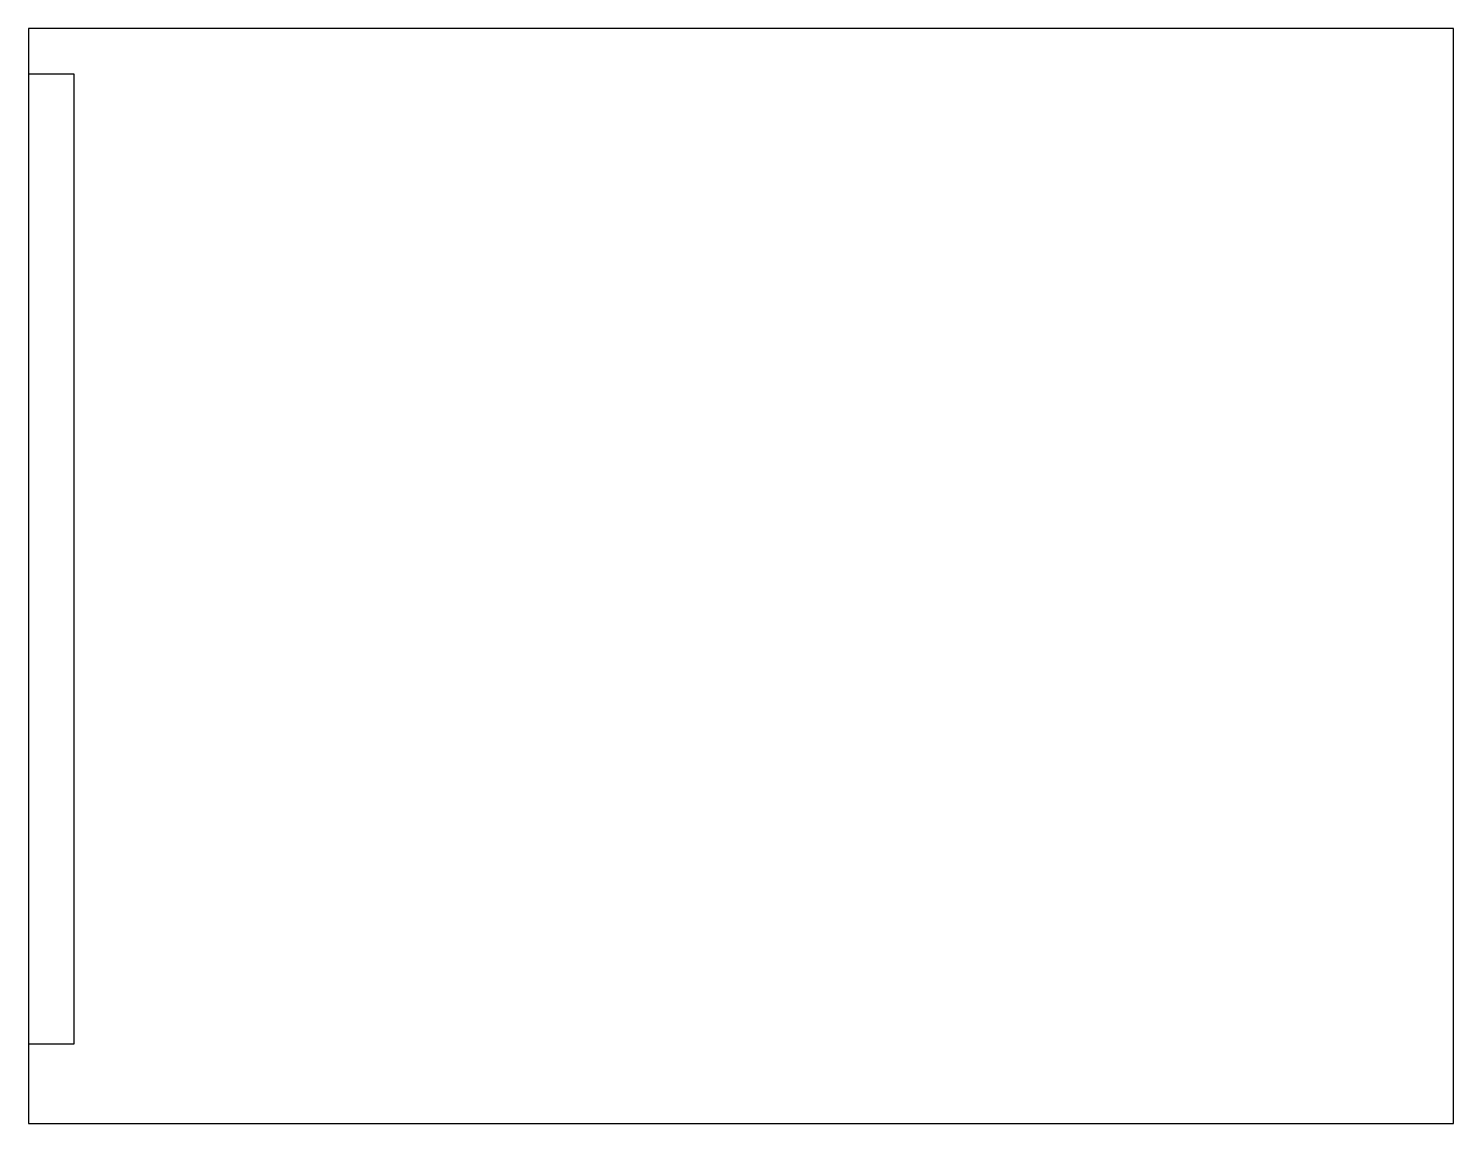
# Model space of a CAD drawing. Header units: inches. Extents: x -3.79 to 4.02, y -3.14 to 2.86.
import ezdxf

# ---------------------------------------------------------------- set-up
doc = ezdxf.new("R2010")
doc.units = ezdxf.units.IN
doc.header["$MEASUREMENT"] = 0

msp = doc.modelspace()

# ---------------------------------------------------------------- linework, layer by layer
at = {"color": 7, "linetype": 'Continuous', "lineweight": 25}
for p, q in [((4.0154, 2.8554), (-3.7946, 2.8554)), ((-3.7946, 2.8554), (-3.7946, -3.1446)), ((4.0154, -3.1446), (4.0154, 2.8554)), ((-3.5446, 2.6054), (-3.7946, 2.6054)), ((-3.5446, -2.7076), (-3.5446, 2.6054)), ((-3.7946, -2.7076), (-3.5446, -2.7076)), ((-3.7946, -3.1446), (4.0154, -3.1446))]:
    msp.add_line(p, q, dxfattribs=at)

doc.saveas('drawing.dxf')
